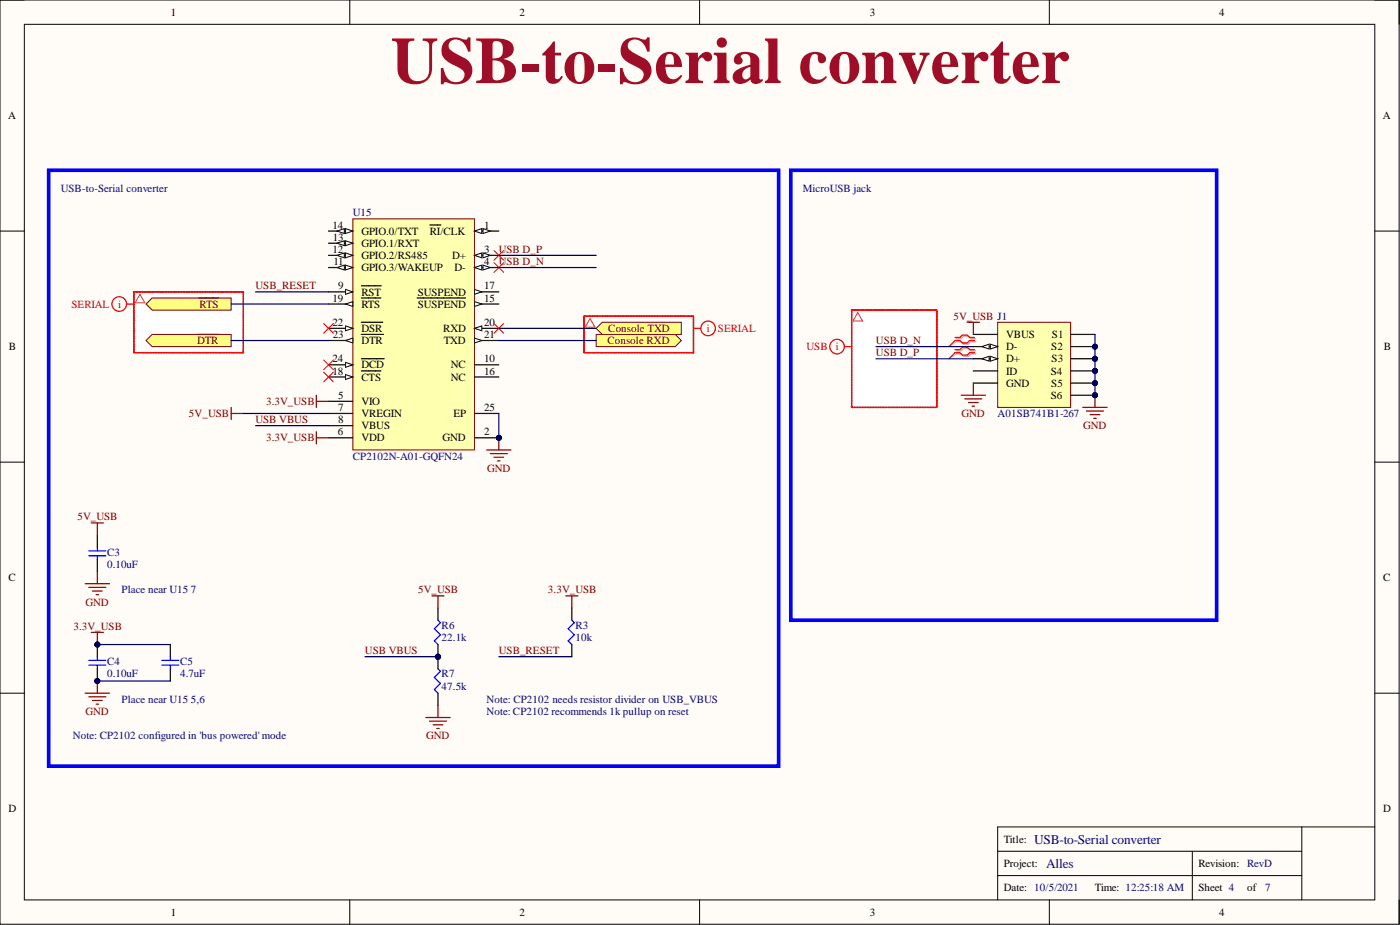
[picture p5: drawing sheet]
<svg xmlns="http://www.w3.org/2000/svg" width="292mm" height="193mm" viewBox="0 0 292 193" stroke-linecap="round" stroke-linejoin="round" font-family="sans-serif">
<defs><g id="words">
<text font-size="13.8" fill="#9e0e29" x="81.6" y="17.3">USB-to-Serial converter</text>
<g font-size="2.8" fill="#000080">
<text x="215.8" y="176">USB-to-Serial converter</text>
<text x="218.3" y="181.1">Alles</text>
</g>
<g font-size="2.3">
<text x="35.6" y="3.3">1</text>
<text x="108.4" y="3.3">2</text>
<text x="181.5" y="3.3">3</text>
<text x="254.4" y="3.3">4</text>
<text x="1.7" y="24.9">A</text>
<text x="288.5" y="24.9">A</text>
<text x="69.4" y="47.7">14</text>
<text x="101" y="47.7">1</text>
<text x="69.4" y="52.8">12</text>
<text x="69.5" y="50.2">13</text>
<text x="75.4" y="51.5">GPIO.1/RXT</text>
<text x="75.4" y="49">GPIO.0/TXT</text>
<text x="89.7" y="49">RI/CLK</text>
<text x="101" y="52.8">3</text>
<text x="69.6" y="55.3">11</text>
<text x="75.4" y="56.6">GPIO.3/WAKEUP</text>
<text x="75.4" y="54">GPIO.2/RS485</text>
<text x="94.3" y="54">D+</text>
<text x="94.9" y="56.6">D-</text>
<text x="101" y="55.3">4</text>
<text x="69.4" y="62.9">19</text>
<text x="70.6" y="60.4">9</text>
<text x="75.4" y="64.2">RTS</text>
<text x="75.4" y="61.6">RST</text>
<text x="87.2" y="64.2">SUSPEND</text>
<text x="87.2" y="61.6">SUSPEND</text>
<text x="101" y="62.9">15</text>
<text x="101" y="60.4">17</text>
<text x="69.4" y="68">22</text>
<text x="69.5" y="70.5">23</text>
<text x="75.4" y="69.3">DSR</text>
<text x="75.4" y="71.8">DTR</text>
<text x="92.5" y="69.3">RXD</text>
<text x="92.6" y="71.8">TXD</text>
<text x="101" y="68">20</text>
<text x="101" y="70.5">21</text>
<text x="209.9" y="70.5">VBUS</text>
<text x="219.5" y="70.5">S1</text>
<text x="1.9" y="73.1">B</text>
<text x="69.4" y="75.6">24</text>
<text x="75.4" y="76.9">DCD</text>
<text x="94.1" y="76.9">NC</text>
<text x="101" y="75.6">10</text>
<text x="209.9" y="73.1">D-</text>
<text x="209.9" y="75.6">D+</text>
<text x="219.3" y="73.1">S2</text>
<text x="219.4" y="75.6">S3</text>
<text x="288.7" y="73.1">B</text>
<text x="69.4" y="78.1">18</text>
<text x="70.6" y="83.2">5</text>
<text x="75.4" y="79.4">CTS</text>
<text x="94.1" y="79.4">NC</text>
<text x="101" y="78.1">16</text>
<text x="209.9" y="78.1">ID</text>
<text x="209.9" y="80.7">GND</text>
<text x="219.2" y="78.1">S4</text>
<text x="219.2" y="83.2">S6</text>
<text x="219.3" y="80.7">S5</text>
<text x="70.6" y="85.8">7</text>
<text x="70.6" y="88.3">8</text>
<text x="75.4" y="84.5">VIO</text>
<text x="75.4" y="87">VREGIN</text>
<text x="75.4" y="89.6">VBUS</text>
<text x="94.6" y="87">EP</text>
<text x="101" y="85.8">25</text>
<text x="70.5" y="90.8">6</text>
<text x="75.4" y="92.1">VDD</text>
<text x="92.3" y="92.1">GND</text>
<text x="101" y="90.8">2</text>
<text x="1.8" y="121.3">C</text>
<text x="288.6" y="121.3">C</text>
<text x="1.8" y="169.5">D</text>
<text x="288.6" y="169.5">D</text>
<text x="209.4" y="175.8">Title:</text>
<text x="209.4" y="180.9">Project:</text>
<text x="209.4" y="186">Date: 10/5/2021</text>
<text x="228.5" y="186">Time: 12:25:18 AM</text>
<text x="250" y="180.9">Revision: RevD</text>
<text x="250" y="186">Sheet 4</text>
<text x="260.2" y="186">of</text>
<text x="35.6" y="191">1</text>
<text x="108.4" y="191">2</text>
<text x="181.5" y="191">3</text>
<text x="254.4" y="191">4</text>
</g>
<g font-size="2.3" fill="#000080">
<text x="12.7" y="40.1">USB-to-Serial converter</text>
<text x="167.5" y="40.1">MicroUSB jack</text>
<text x="73.6" y="45.2">U15</text>
<text x="208.2" y="87">A01SB741B1-267</text>
<text x="73.6" y="95.9">CP2102N-A01-GQFN24</text>
<text x="22.3" y="115.9">C3</text>
<text x="22.3" y="118.5">0.10uF</text>
<text x="25.4" y="123.8">Place near U15</text>
<text x="39.8" y="123.8">7</text>
<text x="92.1" y="131.2">R6</text>
<text x="120.1" y="131.2">R3</text>
<text x="92.1" y="133.7">22.1k</text>
<text x="120.1" y="133.7">10k</text>
<text x="22.3" y="138.8">C4</text>
<text x="22.3" y="141.3">0.10uF</text>
<text x="37.6" y="138.8">C5</text>
<text x="37.6" y="141.3">4.7uF</text>
<text x="92.1" y="141.3">R7</text>
<text x="92.1" y="143.8">47.5k</text>
<text x="25.4" y="146.6">Place near U15</text>
<text x="39.8" y="146.6">5,6</text>
<text x="101.5" y="146.6">Note: CP2102 needs resistor divider on USB_VBUS</text>
<text x="101.5" y="149.2">Note: CP2102 recommends 1k pullup on reset</text>
<text x="15.2" y="154.2">Note: CP2102 configured in 'bus powered' mode</text>
<text x="264" y="186">7</text>
</g>
<g font-size="2.3" fill="#800000">
<text x="104.1" y="52.8">USB D_P</text>
<text x="104.1" y="55.3">USB D_N</text>
<text x="41.6" y="64.2">RTS</text>
<text x="53.3" y="60.4">USB_RESET</text>
<text x="41.1" y="71.8">DTR</text>
<text x="126.8" y="71.8">Console RXD</text>
<text x="126.9" y="69.3">Console TXD</text>
<text x="182.8" y="71.8">USB D_N</text>
<text x="198.9" y="66.7">5V_USB J1</text>
<text x="182.8" y="74.3">USB D_P</text>
<text x="39.4" y="87">5V_USB</text>
<text x="53.3" y="88.3">USB VBUS</text>
<text x="55.5" y="84.5">3.3V_USB</text>
<text x="200.6" y="87">GND</text>
<text x="226" y="89.6">GND</text>
<text x="55.5" y="92.1">3.3V_USB</text>
<text x="101.6" y="98.4">GND</text>
<text x="16.2" y="108.6">5V_USB</text>
<text x="87.2" y="123.8">5V_USB</text>
<text x="114.3" y="123.8">3.3V_USB</text>
<text x="15.3" y="131.4">3.3V_USB</text>
<text x="17.9" y="126.3">GND</text>
<text x="76.2" y="136.5">USB VBUS</text>
<text x="104.1" y="136.5">USB_RESET</text>
<text x="17.9" y="149.2">GND</text>
<text x="88.9" y="154.2">GND</text>
</g>
<g font-size="2.3" fill="#f00">
<text x="14.9" y="64.2">SERIAL</text>
<text x="24.6" y="64.2">i</text>
<text x="147.5" y="69.3">i</text>
<text x="149.8" y="69.3">SERIAL</text>
<text x="168.3" y="73.1">USB</text>
<text x="174.4" y="73.1">i</text>
</g>
</g></defs>
<path d="M0 0h291.9v192.8h-291.9z" fill-rule="evenodd" fill="#fffcf8"/>
<path d="M0 0h291.9v192.8h-291.9z" fill="none" stroke="#000" stroke-width=".21"/>
<path d="M5.1 5.1h281.7v182.6h-281.7z" fill-rule="evenodd" fill="#fffcf8"/>
<g fill="none" stroke="#000" stroke-width=".21">
<path d="M0 0h5.1M73 0v5.1M146 0v5.1M218.9 0v5.1M286.8 0h5.1v5.1M5.1 5.1h281.7v182.6h-281.7zM0 48.2h5.1M286.8 48.2h5.1M0 96.4h5.1M286.8 96.4h5.1M0 144.6h5.1M286.8 144.6h5.1"/>
<path d="M73 187.7v5.1M146 187.7v5.1M218.9 187.7v5.1M291.9 187.7v5.1"/>
</g>
<g fill="#fff">
<path d="M177.7 64.7h17.8v20.3h-17.8z" fill-rule="evenodd"/>
<path d="M121.8 66h22.9v7.6h-22.9z" fill-rule="evenodd"/>
<path d="M27.9 60.9h22.9v12.7h-22.9z" fill-rule="evenodd"/>
</g>
<path d="M208.2 177.6h63.4M248.8 177.6v10.1M271.6 172.5v15.2M286.8 172.5h-78.6v15.2M208.2 182.7h63.4" fill="none" stroke="#000" stroke-width=".21"/>
<path d="M195.2 84.9l.3 .1zM194.9 84.9l.2 .1zM194.5 84.9l.3 .1zM194.2 84.9l.2 .1zM193.9 84.9l.2 .1zM193.5 84.9l.3 .1zM193.2 84.9l.2 .1zM192.8 84.9l.3 .1zM192.5 84.9l.3 .1zM192.2 84.9l.2 .1zM191.8 84.9l.3 .1zM191.5 84.9l.2 .1zM191.1 84.9l.3 .1zM190.8 84.9l.3 .1zM190.5 84.9l.2 .1zM190.1 84.9l.3 .1zM189.8 84.9l.2 .1zM189.5 84.9l.2 .1zM189.1 84.9l.3 .1zM188.8 84.9l.2 .1zM188.4 84.9l.3 .1zM188.1 84.9l.3 .1zM187.8 84.9l.2 .1zM187.4 84.9l.3 .1zM187.1 84.9l.2 .1zM186.7 84.9l.3 .1zM186.4 84.9l.3 .1zM186.1 84.9l.2 .1zM185.7 84.9l.3 .1zM185.4 84.9l.2 .1zM185.1 84.9l.2 .1zM184.7 84.9l.3 .1zM184.4 84.9l.2 .1zM184 84.9l.3 .1zM183.7 84.9l.3 .1zM183.4 84.9l.2 .1zM183 84.9l.3 .1zM182.7 84.9l.2 .1zM182.3 84.9l.3 .1zM182 84.9l.3 .1zM181.7 84.9l.2 .1zM181.3 84.9l.3 .1zM181 84.9l.2 .1zM180.7 84.9l.2 .1zM180.3 84.9l.3 .1zM180 84.9l.2 .1zM179.6 84.9l.3 .1zM179.3 84.9l.3 .1zM179 84.9l.2 .1zM178.6 84.9l.3 .1zM178.3 84.9l.2 .1zM177.9 84.9l.3 .1zM177.6 84.9l.3 .1zM177.6 84.6l.1 .2zM177.6 84.2l.1 .3zM177.6 83.9l.1 .2zM177.6 83.6l.1 .2zM177.6 83.2l.1 .3zM177.6 82.9l.1 .2zM177.6 82.5l.1 .3zM177.6 82.2l.1 .3zM177.6 81.9l.1 .2zM177.6 81.5l.1 .3zM177.6 81.2l.1 .2zM177.6 80.8l.1 .3zM177.6 80.5l.1 .3zM177.6 80.2l.1 .2zM177.6 79.8l.1 .3zM177.6 79.5l.1 .2zM177.6 79.2l.1 .2zM177.6 78.8l.1 .3zM177.6 78.5l.1 .2zM177.6 78.1l.1 .3zM177.6 77.8l.1 .3zM177.6 77.5l.1 .2zM177.6 77.1l.1 .3zM177.6 76.8l.1 .2zM177.6 76.4l.1 .3zM177.6 76.1l.1 .3zM177.6 75.8l.1 .2zM177.6 75.4l.1 .3zM177.6 75.1l.1 .2zM177.6 74.8l.1 .2zM177.6 74.4l.1 .3zM177.6 74.1l.1 .2zM177.6 73.7l.1 .3zM177.6 73.4l.1 .3zM177.6 73.1l.1 .2zM177.6 72.7l.1 .3zM177.6 72.4l.1 .2zM177.6 72.1l.1 .2zM177.6 71.7l.1 .3zM177.6 71.4l.1 .2zM177.6 71l.1 .3zM177.6 70.7l.1 .3zM177.6 70.4l.1 .2zM177.6 70l.1 .3zM177.6 69.7l.1 .2zM177.6 69.3l.1 .3zM177.6 69l.1 .3zM177.6 68.7l.1 .2zM177.6 68.3l.1 .3zM177.6 68l.1 .2zM177.6 67.7l.1 .2zM177.6 67.3l.1 .3zM177.6 67l.1 .2zM177.6 66.6l.1 .3zM177.6 66.3l.1 .3zM177.6 66l.1 .2zM177.6 65.6l.1 .3zM177.6 65.3l.1 .2zM177.6 64.9l.1 .3zM177.7 64.7h.1l-.1 .2zM177.9 64.7h.2zM178.2 64.7h.3zM178.5 64.7h.3zM178.9 64.7h.2zM179.2 64.7h.3zM179.6 64.7h.2zM179.9 64.7h.2zM180.2 64.7h.3zM180.6 64.7h.2zM180.9 64.7h.3zM181.2 64.7h.3zM181.6 64.7h.2zM181.9 64.7h.3zM182.3 64.7h.2zM182.6 64.7h.3zM182.9 64.7h.3zM183.3 64.7h.2zM183.6 64.7h.3zM184 64.7h.2zM184.3 64.7h.2zM184.6 64.7h.3zM185 64.7h.2zM185.3 64.7h.3zM185.6 64.7h.3zM186 64.7h.2zM186.3 64.7h.3zM186.7 64.7h.2zM187 64.7h.3zM187.3 64.7h.3zM187.7 64.7h.2zM188 64.7h.3zM188.4 64.7h.2zM188.7 64.7h.2zM189 64.7h.3zM189.4 64.7h.2zM189.7 64.7h.3zM190 64.7h.3zM190.4 64.7h.2zM190.7 64.7h.3zM191.1 64.7h.2zM191.4 64.7h.3zM191.7 64.7h.3zM192.1 64.7h.2zM192.4 64.7h.3zM192.8 64.7h.2zM193.1 64.7h.2zM193.4 64.7h.3zM193.8 64.7h.2zM194.1 64.7h.3zM194.4 64.7h.3zM194.8 64.7h.2zM195.1 64.7h.3zM195.4 64.7l.1 .2zM195.4 65l.1 .3zM195.4 65.4l.1 .2zM195.4 65.7l.1 .3zM195.4 66l.1 .3zM195.4 66.4l.1 .2zM195.4 66.7l.1 .3zM195.4 67.1l.1 .2zM195.4 67.4l.1 .3zM195.4 67.7l.1 .3zM195.4 68.1l.1 .2zM195.4 68.4l.1 .3zM195.4 68.8l.1 .2zM195.4 69.1l.1 .2zM195.4 69.4l.1 .3zM195.4 69.8l.1 .2zM195.4 70.1l.1 .3zM195.4 70.4l.1 .3zM195.4 70.8l.1 .2zM195.4 71.1l.1 .3zM195.4 71.5l.1 .2zM195.4 71.8l.1 .3zM195.4 72.1l.1 .3zM195.4 72.5l.1 .2zM195.4 72.8l.1 .3zM195.4 73.1l.1 .3zM195.4 73.5l.1 .2zM195.4 73.8l.1 .3zM195.4 74.2l.1 .2zM195.4 74.5l.1 .3zM195.4 74.8l.1 .3zM195.4 75.2l.1 .2zM195.4 75.5l.1 .3zM195.4 75.9l.1 .2zM195.4 76.2l.1 .2zM195.4 76.5l.1 .3zM195.4 76.9l.1 .2zM195.4 77.2l.1 .3zM195.4 77.5l.1 .3zM195.4 77.9l.1 .2zM195.4 78.2l.1 .3zM195.4 78.6l.1 .2zM195.4 78.9l.1 .3zM195.4 79.2l.1 .3zM195.4 79.6l.1 .2zM195.4 79.9l.1 .3zM195.4 80.3l.1 .2zM195.4 80.6l.1 .2zM195.4 80.9l.1 .3zM195.4 81.3l.1 .2zM195.4 81.6l.1 .3zM195.4 81.9l.1 .3zM195.4 82.3l.1 .2zM195.4 82.6l.1 .3zM195.4 83l.1 .2zM195.4 83.3l.1 .3zM195.4 83.6l.1 .3zM195.4 84l.1 .2zM195.4 84.3l.1 .3zM195.4 84.7l.1 .2z" fill="#f00" stroke="#f00" stroke-width=".21"/>
<path d="M179 65.2l1 1.8h-2.1z" fill="none" stroke="#f33" stroke-width=".21"/>
<g fill="none" stroke="#f00" stroke-width=".25">
<path d="M176.2 72.3h1.5"/>
<circle cx="174.6" cy="72.3" r="1.52"/>
</g>
<circle cx="228.5" cy="72.3" r=".51" fill="#000080"/>
<circle cx="228.5" cy="72.3" r=".51" fill="none" stroke="#000080" stroke-width=".21"/>
<circle cx="228.5" cy="74.8" r=".51" fill="#000080"/>
<circle cx="228.5" cy="74.8" r=".51" fill="none" stroke="#000080" stroke-width=".21"/>
<circle cx="228.5" cy="77.4" r=".51" fill="#000080"/>
<circle cx="228.5" cy="77.4" r=".51" fill="none" stroke="#000080" stroke-width=".21"/>
<circle cx="228.5" cy="79.9" r=".51" fill="#000080"/>
<circle cx="228.5" cy="79.9" r=".51" fill="none" stroke="#000080" stroke-width=".21"/>
<circle cx="228.5" cy="82.5" r=".51" fill="#000080"/>
<circle cx="228.5" cy="82.5" r=".51" fill="none" stroke="#000080" stroke-width=".21"/>
<path d="M208.2 67.2h15.2v17.8h-15.2z" fill-rule="evenodd" fill="#ffffb0"/>
<path d="M208.2 67.2h15.2v17.8h-15.2z" fill="none" stroke="#800000" stroke-width=".21"/>
<path d="M223.4 69.8h5.1M223.4 72.3h5.1" fill="none" stroke="#000" stroke-width=".25"/>
<circle cx="228.5" cy="72.3" r=".51" fill="#000080"/>
<circle cx="228.5" cy="72.3" r=".51" fill="none" stroke="#000080" stroke-width=".21"/>
<path d="M223.4 74.8h5.1" fill="none" stroke="#000" stroke-width=".25"/>
<circle cx="228.5" cy="74.8" r=".51" fill="#000080"/>
<circle cx="228.5" cy="74.8" r=".51" fill="none" stroke="#000080" stroke-width=".21"/>
<path d="M223.4 77.4h5.1" fill="none" stroke="#000" stroke-width=".25"/>
<circle cx="228.5" cy="77.4" r=".51" fill="#000080"/>
<circle cx="228.5" cy="77.4" r=".51" fill="none" stroke="#000080" stroke-width=".21"/>
<path d="M223.4 79.9h5.1" fill="none" stroke="#000" stroke-width=".25"/>
<circle cx="228.5" cy="79.9" r=".51" fill="#000080"/>
<circle cx="228.5" cy="79.9" r=".51" fill="none" stroke="#000080" stroke-width=".21"/>
<path d="M223.4 82.5h5.1" fill="none" stroke="#000" stroke-width=".25"/>
<circle cx="228.5" cy="82.5" r=".51" fill="#000080"/>
<circle cx="228.5" cy="82.5" r=".51" fill="none" stroke="#000080" stroke-width=".21"/>
<path d="M203.1 69.8h5.1M203.1 72.3h5.1" fill="none" stroke="#000" stroke-width=".25"/>
<path d="M206.6 71.8l1.6 .5-1.6 .5z" fill="#f8fcff"/>
<path d="M206.6 71.8l1.6 .5-1.6 .5z" fill="none" stroke="#000" stroke-width=".21"/>
<path d="M204.9 72.3l1.5-.5v1z" fill="#f8fcff"/>
<path d="M204.9 72.3l1.5-.5v1z" fill="none" stroke="#000" stroke-width=".21"/>
<path d="M203.1 74.8h5.1" fill="none" stroke="#000" stroke-width=".25"/>
<path d="M206.6 74.3l1.6 .5-1.6 .5z" fill="#f8fcff"/>
<path d="M206.6 74.3l1.6 .5-1.6 .5z" fill="none" stroke="#000" stroke-width=".21"/>
<path d="M204.9 74.8l1.5-.5v1z" fill="#f8fcff"/>
<path d="M204.9 74.8l1.5-.5v1z" fill="none" stroke="#000" stroke-width=".21"/>
<path d="M203.1 77.4h5.1M203.1 79.9h5.1" fill="none" stroke="#000" stroke-width=".25"/>
<path d="M203.1 79.9v2.6M200.5 82.5h5.1M201.3 83.2h3.6M202.1 84h2M202.8 84.7h.5M225.9 85h5.1M226.7 85.8h3.5M227.4 86.5h2.1M228.2 87.3h.5M228.5 82.5v2.5" fill="none" stroke="#800000" stroke-width=".25"/>
<circle cx="228.5" cy="82.5" r=".51" fill="#000080"/>
<circle cx="228.5" cy="82.5" r=".51" fill="none" stroke="#000080" stroke-width=".21"/>
<path d="M201.8 67.2h2.5M203.1 67.2v2.6M19 131.9h2.6M20.3 131.9v2.6" fill="none" stroke="#800000" stroke-width=".25"/>
<path d="M199.5 70.7h1l.5-.6h1.1l.5 .6h1M199.5 71.3h1l.5 .5h1.1l.5-.5h1M199.5 73.2h1l.5-.5h1.1l.5 .5h1M199.5 73.8h1l.5 .5h1.1l.5-.5h1" fill="none" stroke="#d0a19e" stroke-width=".25"/>
<path d="M199.5 71.3l-1.5 1M199.5 73.8l-1.5 1" fill="none" stroke="#d0a19e" stroke-width=".21"/>
<path d="M199.3 70.4h1l.5-.5h1l.5 .5h1M199.3 71h1l.5 .5h1l.5-.5h1M199.3 72.9h1l.5-.5h1l.5 .5h1M199.3 73.6h1l.5 .5h1l.5-.5h1" fill="none" stroke="#f00" stroke-width=".25"/>
<path d="M199.3 71l-1.3 1.3M199.3 73.6l-1.3 1.2" fill="none" stroke="#f00" stroke-width=".21"/>
<circle cx="20.3" cy="134.5" r=".51" fill="#000080"/>
<circle cx="20.3" cy="134.5" r=".51" fill="none" stroke="#000080" stroke-width=".21"/>
<path d="M17.8 144.6h5M18.5 145.4h3.6M19.3 146.1h2M20.1 146.9h.5M20.3 142.1v2.5" fill="none" stroke="#800000" stroke-width=".25"/>
<circle cx="20.3" cy="142.1" r=".51" fill="#000080"/>
<circle cx="20.3" cy="142.1" r=".51" fill="none" stroke="#000080" stroke-width=".21"/>
<circle cx="20.3" cy="142.1" r=".51" fill="#000080"/>
<circle cx="20.3" cy="142.1" r=".51" fill="none" stroke="#000080" stroke-width=".21"/>
<circle cx="20.3" cy="134.5" r=".51" fill="#000080"/>
<circle cx="20.3" cy="134.5" r=".51" fill="none" stroke="#000080" stroke-width=".21"/>
<path d="M20.3 139.5v2.6" fill="none" stroke="#000" stroke-width=".25"/>
<circle cx="20.3" cy="142.1" r=".51" fill="#000080"/>
<circle cx="20.3" cy="142.1" r=".51" fill="none" stroke="#000080" stroke-width=".21"/>
<path d="M20.3 134.5v2.5" fill="none" stroke="#000" stroke-width=".25"/>
<circle cx="20.3" cy="134.5" r=".51" fill="#000080"/>
<circle cx="20.3" cy="134.5" r=".51" fill="none" stroke="#000080" stroke-width=".21"/>
<path d="M18.5 137.8h3.6M18.5 138.8h3.6M20.3 137v.8M20.3 138.8v.7M33.8 137.8h3.5M33.8 138.8h3.5M35.5 137v.8M35.5 138.8v.7" fill="none" stroke="#00f" stroke-width=".25"/>
<path d="M10.2 35.5h152.3v124.3h-152.3zM165 35.5h88.8v93.9h-88.8z" fill="none" stroke="#00f" stroke-width=".76"/>
<path d="M35.5 134.5v2.5M35.5 139.5v2.6" fill="none" stroke="#000" stroke-width=".25"/>
<circle cx="104.1" cy="91.3" r=".51" fill="#000080"/>
<circle cx="104.1" cy="91.3" r=".51" fill="none" stroke="#000080" stroke-width=".21"/>
<path d="M73.6 45.7h25.4v48.2h-25.4z" fill-rule="evenodd" fill="#ffffb0"/>
<path d="M73.6 45.7h25.4v48.2h-25.4z" fill="none" stroke="#800000" stroke-width=".21"/>
<path d="M99 48.2h5.1" fill="none" stroke="#000" stroke-width=".25"/>
<path d="M99 48.2l1.5-.5v1z" fill="#f8fcff"/>
<path d="M99 48.2l1.5-.5v1z" fill="none" stroke="#000" stroke-width=".21"/>
<path d="M100.8 47.7l1.5 .5-1.5 .5z" fill="#f8fcff"/>
<path d="M100.8 47.7l1.5 .5-1.5 .5z" fill="none" stroke="#000" stroke-width=".21"/>
<path d="M68.5 55.8h5.1M89.7 46.9h2.3M99 76.1h5.1" fill="none" stroke="#000" stroke-width=".25"/>
<path d="M72.1 55.3l1.5 .5-1.5 .5z" fill="#f8fcff"/>
<path d="M72.1 55.3l1.5 .5-1.5 .5z" fill="none" stroke="#000" stroke-width=".21"/>
<path d="M70.3 55.8l1.5-.5v1z" fill="#f8fcff"/>
<path d="M70.3 55.8l1.5-.5v1z" fill="none" stroke="#000" stroke-width=".21"/>
<path d="M68.5 53.3h5.1" fill="none" stroke="#000" stroke-width=".25"/>
<path d="M72.1 52.8l1.5 .5-1.5 .5z" fill="#f8fcff"/>
<path d="M72.1 52.8l1.5 .5-1.5 .5z" fill="none" stroke="#000" stroke-width=".21"/>
<path d="M70.3 53.3l1.5-.5v1z" fill="#f8fcff"/>
<path d="M70.3 53.3l1.5-.5v1z" fill="none" stroke="#000" stroke-width=".21"/>
<path d="M68.5 50.7h5.1" fill="none" stroke="#000" stroke-width=".25"/>
<path d="M72.1 50.2l1.5 .5-1.5 .5z" fill="#f8fcff"/>
<path d="M72.1 50.2l1.5 .5-1.5 .5z" fill="none" stroke="#000" stroke-width=".21"/>
<path d="M70.3 50.7l1.5-.5v1z" fill="#f8fcff"/>
<path d="M70.3 50.7l1.5-.5v1z" fill="none" stroke="#000" stroke-width=".21"/>
<path d="M68.5 48.2h5.1" fill="none" stroke="#000" stroke-width=".25"/>
<path d="M72.1 47.7l1.5 .5-1.5 .5z" fill="#f8fcff"/>
<path d="M72.1 47.7l1.5 .5-1.5 .5z" fill="none" stroke="#000" stroke-width=".21"/>
<path d="M70.3 48.2l1.5-.5v1z" fill="#f8fcff"/>
<path d="M70.3 48.2l1.5-.5v1z" fill="none" stroke="#000" stroke-width=".21"/>
<path d="M99 63.4h5.1" fill="none" stroke="#000" stroke-width=".25"/>
<path d="M99 62.9l1.5 .5-1.5 .5z" fill="#f8fcff"/>
<path d="M99 62.9l1.5 .5-1.5 .5z" fill="none" stroke="#000" stroke-width=".21"/>
<path d="M87 62.2h10.1M99 78.6h5.1M99 60.9h5.1" fill="none" stroke="#000" stroke-width=".25"/>
<path d="M99 60.4l1.5 .5-1.5 .5z" fill="#f8fcff"/>
<path d="M99 60.4l1.5 .5-1.5 .5z" fill="none" stroke="#000" stroke-width=".21"/>
<path d="M68.5 78.6h5.1" fill="none" stroke="#000" stroke-width=".25"/>
<path d="M72.1 78.1l1.5 .5-1.5 .6z" fill="#f8fcff"/>
<path d="M72.1 78.1l1.5 .5-1.5 .6z" fill="none" stroke="#000" stroke-width=".21"/>
<path d="M68.5 63.4h5.1M75.4 77.4h4.1" fill="none" stroke="#000" stroke-width=".25"/>
<path d="M72.1 63.4l1.5-.5v1z" fill="#f8fcff"/>
<path d="M72.1 63.4l1.5-.5v1z" fill="none" stroke="#000" stroke-width=".21"/>
<path d="M75.4 62.2h4.1M99 91.3h5.1" fill="none" stroke="#000" stroke-width=".25"/>
<circle cx="104.1" cy="91.3" r=".51" fill="#000080"/>
<circle cx="104.1" cy="91.3" r=".51" fill="none" stroke="#000080" stroke-width=".21"/>
<path d="M99 68.5h5.1" fill="none" stroke="#000" stroke-width=".25"/>
<path d="M99 68.5l1.5-.5v1z" fill="#f8fcff"/>
<path d="M99 68.5l1.5-.5v1z" fill="none" stroke="#000" stroke-width=".21"/>
<path d="M99 71h5.1" fill="none" stroke="#000" stroke-width=".25"/>
<path d="M99 70.5l1.5 .5-1.5 .5z" fill="#f8fcff"/>
<path d="M99 70.5l1.5 .5-1.5 .5z" fill="none" stroke="#000" stroke-width=".21"/>
<path d="M99 53.3h5.1" fill="none" stroke="#000" stroke-width=".25"/>
<path d="M99 53.3l1.5-.5v1z" fill="#f8fcff"/>
<path d="M99 53.3l1.5-.5v1z" fill="none" stroke="#000" stroke-width=".21"/>
<path d="M100.8 52.8l1.5 .5-1.5 .5z" fill="#f8fcff"/>
<path d="M100.8 52.8l1.5 .5-1.5 .5z" fill="none" stroke="#000" stroke-width=".21"/>
<path d="M99 55.8h5.1" fill="none" stroke="#000" stroke-width=".25"/>
<path d="M99 55.8l1.5-.5v1z" fill="#f8fcff"/>
<path d="M99 55.8l1.5-.5v1z" fill="none" stroke="#000" stroke-width=".21"/>
<path d="M100.8 55.3l1.5 .5-1.5 .5z" fill="#f8fcff"/>
<path d="M100.8 55.3l1.5 .5-1.5 .5z" fill="none" stroke="#000" stroke-width=".21"/>
<path d="M68.5 60.9h5.1M68.5 83.7h5.1M68.5 91.3h5.1M68.5 86.3h5.1M68.5 88.8h5.1" fill="none" stroke="#000" stroke-width=".25"/>
<path d="M72.1 60.4l1.5 .5-1.5 .5z" fill="#f8fcff"/>
<path d="M72.1 60.4l1.5 .5-1.5 .5z" fill="none" stroke="#000" stroke-width=".21"/>
<path d="M75.4 59.6h4.1M68.5 68.5h5.1" fill="none" stroke="#000" stroke-width=".25"/>
<path d="M72.1 68l1.5 .5-1.5 .5z" fill="#f8fcff"/>
<path d="M72.1 68l1.5 .5-1.5 .5z" fill="none" stroke="#000" stroke-width=".21"/>
<path d="M68.5 71h5.1M75.4 67.2h4.5" fill="none" stroke="#000" stroke-width=".25"/>
<path d="M72.1 71l1.5-.5v1z" fill="#f8fcff"/>
<path d="M72.1 71l1.5-.5v1z" fill="none" stroke="#000" stroke-width=".21"/>
<path d="M68.5 76.1h5.1M75.4 69.8h4.6M99 86.3h5.1" fill="none" stroke="#000" stroke-width=".25"/>
<path d="M72.1 75.6l1.5 .5-1.5 .5z" fill="#f8fcff"/>
<path d="M72.1 75.6l1.5 .5-1.5 .5z" fill="none" stroke="#000" stroke-width=".21"/>
<path d="M75.4 74.8h4.7" fill="none" stroke="#000" stroke-width=".25"/>
<path d="M101.5 93.9h5.1M102.3 94.6h3.6M103.1 95.4h2M103.8 96.2h.5M104.1 91.3v2.6" fill="none" stroke="#800000" stroke-width=".25"/>
<circle cx="104.1" cy="91.3" r=".51" fill="#000080"/>
<circle cx="104.1" cy="91.3" r=".51" fill="none" stroke="#000080" stroke-width=".21"/>
<path d="M103.1 54.8l2 2M103.1 52.3l2 2M105.1 54.8l-2 2M105.1 52.3l-2 2" fill="none" stroke="#f00" stroke-width=".21"/>
<path d="M124.4 69.8h16.5l1.3 1.2-1.3 1.3h-16.5z" fill-rule="evenodd" fill="#ffff80"/>
<path d="M124.4 69.8h16.5l1.3 1.2-1.3 1.3h-16.5z" fill="none" stroke="#800000" stroke-width=".21"/>
<path d="M124.4 68.5l1.3-1.3h16.5v2.6h-16.5z" fill-rule="evenodd" fill="#ffff80"/>
<path d="M124.4 68.5l1.3-1.3h16.5v2.6h-16.5z" fill="none" stroke="#800000" stroke-width=".21"/>
<path d="M30.5 63.4l1.2-1.2h16.5v2.5h-16.5z" fill-rule="evenodd" fill="#ffff80"/>
<path d="M30.5 63.4l1.2-1.2h16.5v2.5h-16.5z" fill="none" stroke="#800000" stroke-width=".21"/>
<path d="M41.5 62.2h4.1" fill="none" stroke="#800000" stroke-width=".25"/>
<path d="M30.5 71l1.2-1.2h16.5v2.5h-16.5z" fill-rule="evenodd" fill="#ffff80"/>
<path d="M30.5 71l1.2-1.2h16.5v2.5h-16.5z" fill="none" stroke="#800000" stroke-width=".21"/>
<path d="M41.1 69.8h4.6M90.1 124.3h2.6M91.4 124.3v2.5M88.8 149.7h5.1M89.6 150.4h3.6M90.4 151.2h2M91.1 152h.5M91.4 147.1v2.6" fill="none" stroke="#800000" stroke-width=".25"/>
<path d="M67.5 67.5l2.1 2M67.5 75.1l2.1 2M67.5 77.6l2.1 2.1M69.6 67.5l-2.1 2M69.6 75.1l-2.1 2M69.6 77.6l-2.1 2.1M103.1 67.5l2 2M105.1 67.5l-2 2" fill="none" stroke="#f00" stroke-width=".21"/>
<g fill="#f00" stroke="#f00" stroke-width=".21">
<path d="M121.8 73.3l.1 .3zM121.8 73l.1 .2zM121.8 72.6l.1 .3zM121.8 72.3l.1 .3zM121.8 72l.1 .2zM121.8 71.6l.1 .3zM121.8 71.3l.1 .2zM121.8 71l.1 .2zM121.8 70.6l.1 .3zM121.8 70.3l.1 .2zM121.8 69.9l.1 .3zM121.8 69.6l.1 .3zM121.8 69.3l.1 .2zM121.8 68.9l.1 .3zM121.8 68.6l.1 .2zM121.8 68.2l.1 .3zM121.8 67.9l.1 .3zM121.8 67.6l.1 .2zM121.8 67.2l.1 .3zM121.8 66.9l.1 .2zM121.8 66.6l.1 .2zM121.8 66.2l.1 .3zM121.8 65.9h.1v.2zM122 65.9l.3 .1zM122.4 65.9l.2 .1zM122.7 65.9l.2 .1zM123 65.9l.3 .1zM123.4 65.9l.2 .1zM123.7 65.9l.3 .1zM124 65.9l.3 .1zM124.4 65.9l.2 .1zM124.7 65.9l.3 .1zM125.1 65.9l.2 .1zM125.4 65.9l.3 .1zM125.7 65.9l.3 .1zM126.1 65.9l.2 .1zM126.4 65.9l.3 .1zM126.8 65.9l.2 .1zM127.1 65.9l.2 .1zM127.4 65.9l.3 .1zM127.8 65.9l.2 .1zM128.1 65.9l.3 .1zM128.4 65.9l.3 .1zM128.8 65.9l.2 .1zM129.1 65.9l.3 .1zM129.5 65.9l.2 .1zM129.8 65.9l.3 .1zM130.1 65.9l.3 .1zM130.5 65.9l.2 .1zM130.8 65.9l.3 .1zM131.2 65.9l.2 .1zM131.5 65.9l.2 .1zM131.8 65.9l.3 .1zM132.2 65.9l.2 .1zM132.5 65.9l.3 .1zM132.8 65.9l.3 .1zM133.2 65.9l.2 .1zM133.5 65.9l.3 .1zM133.9 65.9l.2 .1zM134.2 65.9l.3 .1zM134.5 65.9l.3 .1zM134.9 65.9l.2 .1zM135.2 65.9l.3 .1zM135.6 65.9l.2 .1zM135.9 65.9l.2 .1zM136.2 65.9l.3 .1zM136.6 65.9l.2 .1zM136.9 65.9l.3 .1zM137.2 65.9l.3 .1zM137.6 65.9l.2 .1zM137.9 65.9l.3 .1zM138.3 65.9l.2 .1zM138.6 65.9l.3 .1zM138.9 65.9l.3 .1zM139.3 65.9l.2 .1zM139.6 65.9l.3 .1zM140 65.9l.2 .1zM140.3 65.9l.2 .1zM140.6 65.9l.3 .1zM141 65.9l.2 .1zM141.3 65.9l.3 .1zM141.6 65.9l.3 .1zM142 65.9l.2 .1zM142.3 65.9l.3 .1zM142.7 65.9l.2 .1zM143 65.9l.3 .1zM143.3 65.9l.3 .1zM143.7 65.9l.2 .1zM144 65.9l.3 .1zM144.4 65.9l.2 .1zM144.6 66l.1 .2zM144.6 66.3l.1 .3zM144.6 66.6l.1 .3zM144.6 67l.1 .2zM144.6 67.3l.1 .3zM144.6 67.7l.1 .2zM144.6 68l.1 .2zM144.6 68.3l.1 .3zM144.6 68.7l.1 .2zM144.6 69l.1 .3zM144.6 69.3l.1 .3zM144.6 69.7l.1 .2zM144.6 70l.1 .3zM144.6 70.4l.1 .2zM144.6 70.7l.1 .3zM144.6 71l.1 .3zM144.6 71.4l.1 .2zM144.6 71.7l.1 .3zM144.6 72.1l.1 .2zM144.6 72.4l.1 .2zM144.6 72.7l.1 .3zM144.6 73.1l.1 .2zM144.6 73.4l.1 .2zM144.3 73.5l.2 .1zM143.9 73.5l.3 .1zM143.6 73.5l.2 .1zM143.3 73.5l.2 .1zM142.9 73.5l.3 .1zM142.6 73.5l.2 .1zM142.2 73.5l.3 .1zM141.9 73.5l.3 .1zM141.6 73.5l.2 .1zM141.2 73.5l.3 .1zM140.9 73.5l.2 .1zM140.5 73.5l.3 .1zM140.2 73.5l.3 .1zM139.9 73.5l.2 .1zM139.5 73.5l.3 .1zM139.2 73.5l.2 .1zM138.9 73.5l.2 .1zM138.5 73.5l.3 .1zM138.2 73.5l.2 .1zM137.8 73.5l.3 .1zM137.5 73.5l.3 .1zM137.2 73.5l.2 .1zM136.8 73.5l.3 .1zM136.5 73.5l.2 .1zM136.1 73.5l.3 .1zM135.8 73.5l.3 .1zM135.5 73.5l.2 .1zM135.1 73.5l.3 .1zM134.8 73.5l.2 .1zM134.5 73.5l.2 .1zM134.1 73.5l.3 .1zM133.8 73.5l.2 .1zM133.4 73.5l.3 .1zM133.1 73.5l.3 .1zM132.8 73.5l.2 .1zM132.4 73.5l.3 .1zM132.1 73.5l.2 .1zM131.7 73.5l.3 .1zM131.4 73.5l.3 .1zM131.1 73.5l.2 .1zM130.7 73.5l.3 .1zM130.4 73.5l.2 .1zM130.1 73.5l.2 .1zM129.7 73.5l.3 .1zM129.4 73.5l.2 .1zM129 73.5l.3 .1zM128.7 73.5l.3 .1zM128.4 73.5l.2 .1zM128 73.5l.3 .1zM127.7 73.5l.2 .1zM127.3 73.5l.3 .1zM127 73.5l.3 .1zM126.7 73.5l.2 .1zM126.3 73.5l.3 .1zM126 73.5l.2 .1zM125.7 73.5l.2 .1zM125.3 73.5l.3 .1zM125 73.5l.2 .1zM124.6 73.5l.3 .1zM124.3 73.5l.3 .1zM124 73.5l.2 .1zM123.6 73.5l.3 .1zM123.3 73.5l.2 .1zM122.9 73.5l.3 .1zM122.6 73.5l.3 .1zM122.3 73.5l.2 .1zM121.9 73.5l.3 .1z"/>
<path d="M27.9 73.3l.1 .3zM27.9 73l.1 .2zM27.9 72.6l.1 .3zM27.9 72.3l.1 .3zM27.9 72l.1 .2zM27.9 71.6l.1 .3zM27.9 71.3l.1 .2zM27.9 71l.1 .2zM27.9 70.6l.1 .3zM27.9 70.3l.1 .2zM27.9 69.9l.1 .3zM27.9 69.6l.1 .3zM27.9 69.3l.1 .2zM27.9 68.9l.1 .3zM27.9 68.6l.1 .2zM27.9 68.2l.1 .3zM27.9 67.9l.1 .3zM27.9 67.6l.1 .2zM27.9 67.2l.1 .3zM27.9 66.9l.1 .2zM27.9 66.6l.1 .2zM27.9 66.2l.1 .3zM27.9 65.9l.1 .2zM27.9 65.5l.1 .3zM27.9 65.2l.1 .3zM27.9 64.9l.1 .2zM27.9 64.5l.1 .3zM27.9 64.2l.1 .2zM27.9 63.8l.1 .3zM27.9 63.5l.1 .3zM27.9 63.2l.1 .2zM27.9 62.8l.1 .3zM27.9 62.5l.1 .2zM27.9 62.2l.1 .2zM27.9 61.8l.1 .3zM27.9 61.5l.1 .2zM27.9 61.1l.1 .3zM27.9 60.9l.1-.1v.3zM28.1 60.8l.2 .1zM28.4 60.8l.3 .1zM28.8 60.8l.2 .1zM29.1 60.8l.3 .1zM29.4 60.8l.3 .1zM29.8 60.8l.2 .1zM30.1 60.8l.3 .1zM30.5 60.8l.2 .1zM30.8 60.8l.3 .1zM31.1 60.8l.3 .1zM31.5 60.8l.2 .1zM31.8 60.8l.3 .1zM32.2 60.8l.2 .1zM32.5 60.8l.2 .1zM32.8 60.8l.3 .1zM33.2 60.8l.2 .1zM33.5 60.8l.3 .1zM33.8 60.8l.3 .1zM34.2 60.8l.2 .1zM34.5 60.8l.3 .1zM34.9 60.8l.2 .1zM35.2 60.8l.3 .1zM35.5 60.8l.3 .1zM35.9 60.8l.2 .1zM36.2 60.8l.3 .1zM36.6 60.8l.2 .1zM36.9 60.8l.2 .1zM37.2 60.8l.3 .1zM37.6 60.8l.2 .1zM37.9 60.8l.3 .1zM38.2 60.8l.3 .1zM38.6 60.8l.2 .1zM38.9 60.8l.3 .1zM39.3 60.8l.2 .1zM39.6 60.8l.3 .1zM39.9 60.8l.3 .1zM40.3 60.8l.2 .1zM40.6 60.8l.3 .1zM41 60.8l.2 .1zM41.3 60.8l.2 .1zM41.6 60.8l.3 .1zM42 60.8l.2 .1zM42.3 60.8l.3 .1zM42.6 60.8l.3 .1zM43 60.8l.2 .1zM43.3 60.8l.3 .1zM43.7 60.8l.2 .1zM44 60.8l.3 .1zM44.3 60.8l.3 .1zM44.7 60.8l.2 .1zM45 60.8l.3 .1zM45.4 60.8l.2 .1zM45.7 60.8l.2 .1zM46 60.8l.3 .1zM46.4 60.8l.2 .1zM46.7 60.8l.3 .1zM47 60.8l.3 .1zM47.4 60.8l.2 .1zM47.7 60.8l.3 .1zM48.1 60.8l.2 .1zM48.4 60.8l.3 .1zM48.7 60.8l.3 .1zM49.1 60.8l.2 .1zM49.4 60.8l.3 .1zM49.8 60.8l.2 .1zM50.1 60.8l.2 .1zM50.4 60.8l.3 .1zM50.7 60.9l.1 .2zM50.7 61.2l.1 .3zM50.7 61.6l.1 .2zM50.7 61.9l.1 .3zM50.7 62.2l.1 .3zM50.7 62.6l.1 .2zM50.7 62.9l.1 .3zM50.7 63.3l.1 .2zM50.7 63.6l.1 .2zM50.7 63.9l.1 .3zM50.7 64.3l.1 .2zM50.7 64.6l.1 .3zM50.7 64.9l.1 .3zM50.7 65.3l.1 .2zM50.7 65.6l.1 .3zM50.7 66l.1 .2zM50.7 66.3l.1 .3zM50.7 66.6l.1 .3zM50.7 67l.1 .2zM50.7 67.3l.1 .3zM50.7 67.7l.1 .2zM50.7 68l.1 .2zM50.7 68.3l.1 .3zM50.7 68.7l.1 .2zM50.7 69l.1 .3zM50.7 69.3l.1 .3zM50.7 69.7l.1 .2zM50.7 70l.1 .3zM50.7 70.4l.1 .2zM50.7 70.7l.1 .3zM50.7 71l.1 .3zM50.7 71.4l.1 .2zM50.7 71.7l.1 .3zM50.7 72.1l.1 .2zM50.7 72.4l.1 .2zM50.7 72.7l.1 .3zM50.7 73.1l.1 .2zM50.7 73.4l.1 .2zM50.3 73.5l.3 .1zM50 73.5l.3 .1zM49.7 73.5l.2 .1zM49.3 73.5l.3 .1zM49 73.5l.2 .1zM48.7 73.5l.2 .1zM48.3 73.5l.3 .1zM48 73.5l.2 .1zM47.6 73.5l.3 .1zM47.3 73.5l.3 .1zM47 73.5l.2 .1zM46.6 73.5l.3 .1zM46.3 73.5l.2 .1zM45.9 73.5l.3 .1zM45.6 73.5l.3 .1zM45.3 73.5l.2 .1zM44.9 73.5l.3 .1zM44.6 73.5l.2 .1zM44.3 73.5l.2 .1zM43.9 73.5l.3 .1zM43.6 73.5l.2 .1zM43.2 73.5l.3 .1zM42.9 73.5l.3 .1zM42.6 73.5l.2 .1zM42.2 73.5l.3 .1zM41.9 73.5l.2 .1zM41.5 73.5l.3 .1zM41.2 73.5l.3 .1zM40.9 73.5l.2 .1zM40.5 73.5l.3 .1zM40.2 73.5l.2 .1zM39.9 73.5l.2 .1zM39.5 73.5l.3 .1zM39.2 73.5l.2 .1zM38.8 73.5l.3 .1zM38.5 73.5l.3 .1zM38.2 73.5l.2 .1zM37.8 73.5l.3 .1zM37.5 73.5l.2 .1zM37.1 73.5l.3 .1zM36.8 73.5l.3 .1zM36.5 73.5l.2 .1zM36.1 73.5l.3 .1zM35.8 73.5l.2 .1zM35.5 73.5l.2 .1zM35.1 73.5l.3 .1zM34.8 73.5l.2 .1zM34.4 73.5l.3 .1zM34.1 73.5l.3 .1zM33.8 73.5l.2 .1zM33.4 73.5l.3 .1zM33.1 73.5l.2 .1zM32.7 73.5l.3 .1zM32.4 73.5l.3 .1zM32.1 73.5l.2 .1zM31.7 73.5l.3 .1zM31.4 73.5l.2 .1zM31.1 73.5l.2 .1zM30.7 73.5l.3 .1zM30.4 73.5l.2 .1zM30 73.5l.3 .1zM29.7 73.5l.3 .1zM29.4 73.5l.2 .1zM29 73.5l.3 .1zM28.7 73.5l.2 .1zM28.3 73.5l.3 .1zM28 73.5l.3 .1z"/>
</g>
<path d="M29.2 61.4l1 1.8h-2zM123.1 66.5l1 1.7h-2z" fill="none" stroke="#f33" stroke-width=".21"/>
<g fill="none" stroke="#f00" stroke-width=".25">
<path d="M26.4 63.4h1.5M144.7 68.5h1.5"/>
<circle cx="24.9" cy="63.4" r="1.52"/>
<circle cx="147.7" cy="68.5" r="1.52"/>
</g>
<circle cx="91.4" cy="137" r=".51" fill="#000080"/>
<circle cx="91.4" cy="137" r=".51" fill="none" stroke="#000080" stroke-width=".21"/>
<path d="M91.4 126.8v2.6M91.4 134.5v2.5" fill="none" stroke="#000" stroke-width=".25"/>
<circle cx="91.4" cy="137" r=".51" fill="#000080"/>
<circle cx="91.4" cy="137" r=".51" fill="none" stroke="#000080" stroke-width=".21"/>
<path d="M91.4 129.4l.5 .5-1.3 1.3 1.3 1.2-1.3 1.3 .8 .8" fill="none" stroke="#00f" stroke-width=".25"/>
<circle cx="91.4" cy="137" r=".51" fill="#000080"/>
<circle cx="91.4" cy="137" r=".51" fill="none" stroke="#000080" stroke-width=".21"/>
<path d="M91.4 137v2.5" fill="none" stroke="#000" stroke-width=".25"/>
<circle cx="91.4" cy="137" r=".51" fill="#000080"/>
<circle cx="91.4" cy="137" r=".51" fill="none" stroke="#000080" stroke-width=".21"/>
<path d="M20.3 111.6v2.6M20.3 116.7v2.5M119.3 126.8v2.6M119.3 134.5v2.5M91.4 144.6v2.5" fill="none" stroke="#000" stroke-width=".25"/>
<path d="M18.5 114.9h3.6M18.5 115.9h3.6M20.3 114.2v.7M20.3 115.9v.8M91.4 139.5l.5 .5-1.3 1.3 1.3 1.3-1.3 1.2 .8 .8M119.3 129.4l.5 .5-1.3 1.3 1.3 1.2-1.3 1.3 .8 .8" fill="none" stroke="#00f" stroke-width=".25"/>
<g fill="none" stroke="#800000" stroke-width=".25">
<path d="M48.2 85v2.5M48.2 86.3h2.6M66 82.5v2.5M66 90.1v2.5M66 83.7h2.5M66 91.3h2.5M19 109.1h2.6M20.3 109.1v2.5M20.3 119.2v2.6M17.8 121.8h5M18.5 122.5h3.6M19.3 123.3h2"/>
<path d="M20.1 124.1h.5M118 124.3h2.6M119.3 124.3v2.5"/>
</g>
<path d="M104.1 86.3v5" fill="none" stroke="#000080" stroke-width=".25"/>
<circle cx="104.1" cy="91.3" r=".51" fill="#000080"/>
<circle cx="104.1" cy="91.3" r=".51" fill="none" stroke="#000080" stroke-width=".21"/>
<path d="M20.3 142.1h15.2" fill="none" stroke="#000080" stroke-width=".25"/>
<circle cx="20.3" cy="142.1" r=".51" fill="#000080"/>
<circle cx="20.3" cy="142.1" r=".51" fill="none" stroke="#000080" stroke-width=".21"/>
<path d="M20.3 134.5h15.2" fill="none" stroke="#000080" stroke-width=".25"/>
<circle cx="20.3" cy="134.5" r=".51" fill="#000080"/>
<circle cx="20.3" cy="134.5" r=".51" fill="none" stroke="#000080" stroke-width=".21"/>
<path d="M48.2 71h20.3M48.2 63.4h20.3M53.3 60.9h15.2M50.8 86.3h17.7M53.3 88.8h15.2M76.2 137h15.2" fill="none" stroke="#000080" stroke-width=".25"/>
<circle cx="91.4" cy="137" r=".51" fill="#000080"/>
<circle cx="91.4" cy="137" r=".51" fill="none" stroke="#000080" stroke-width=".21"/>
<path d="M104.1 55.8h20.3M104.1 53.3h20.3M104.1 71h20.3M104.1 68.5h20.3M182.8 74.8h20.3M182.8 72.3h20.3M228.5 69.8v12.7M104.1 137h15.2" fill="none" stroke="#000080" stroke-width=".25"/>
<circle cx="228.5" cy="72.3" r=".51" fill="#000080"/>
<circle cx="228.5" cy="72.3" r=".51" fill="none" stroke="#000080" stroke-width=".21"/>
<circle cx="228.5" cy="74.8" r=".51" fill="#000080"/>
<circle cx="228.5" cy="74.8" r=".51" fill="none" stroke="#000080" stroke-width=".21"/>
<circle cx="228.5" cy="77.4" r=".51" fill="#000080"/>
<circle cx="228.5" cy="77.4" r=".51" fill="none" stroke="#000080" stroke-width=".21"/>
<circle cx="228.5" cy="79.9" r=".51" fill="#000080"/>
<circle cx="228.5" cy="79.9" r=".51" fill="none" stroke="#000080" stroke-width=".21"/>
<circle cx="228.5" cy="82.5" r=".51" fill="#000080"/>
<circle cx="228.5" cy="82.5" r=".51" fill="none" stroke="#000080" stroke-width=".21"/>
<use href="#words"/>
</svg>
